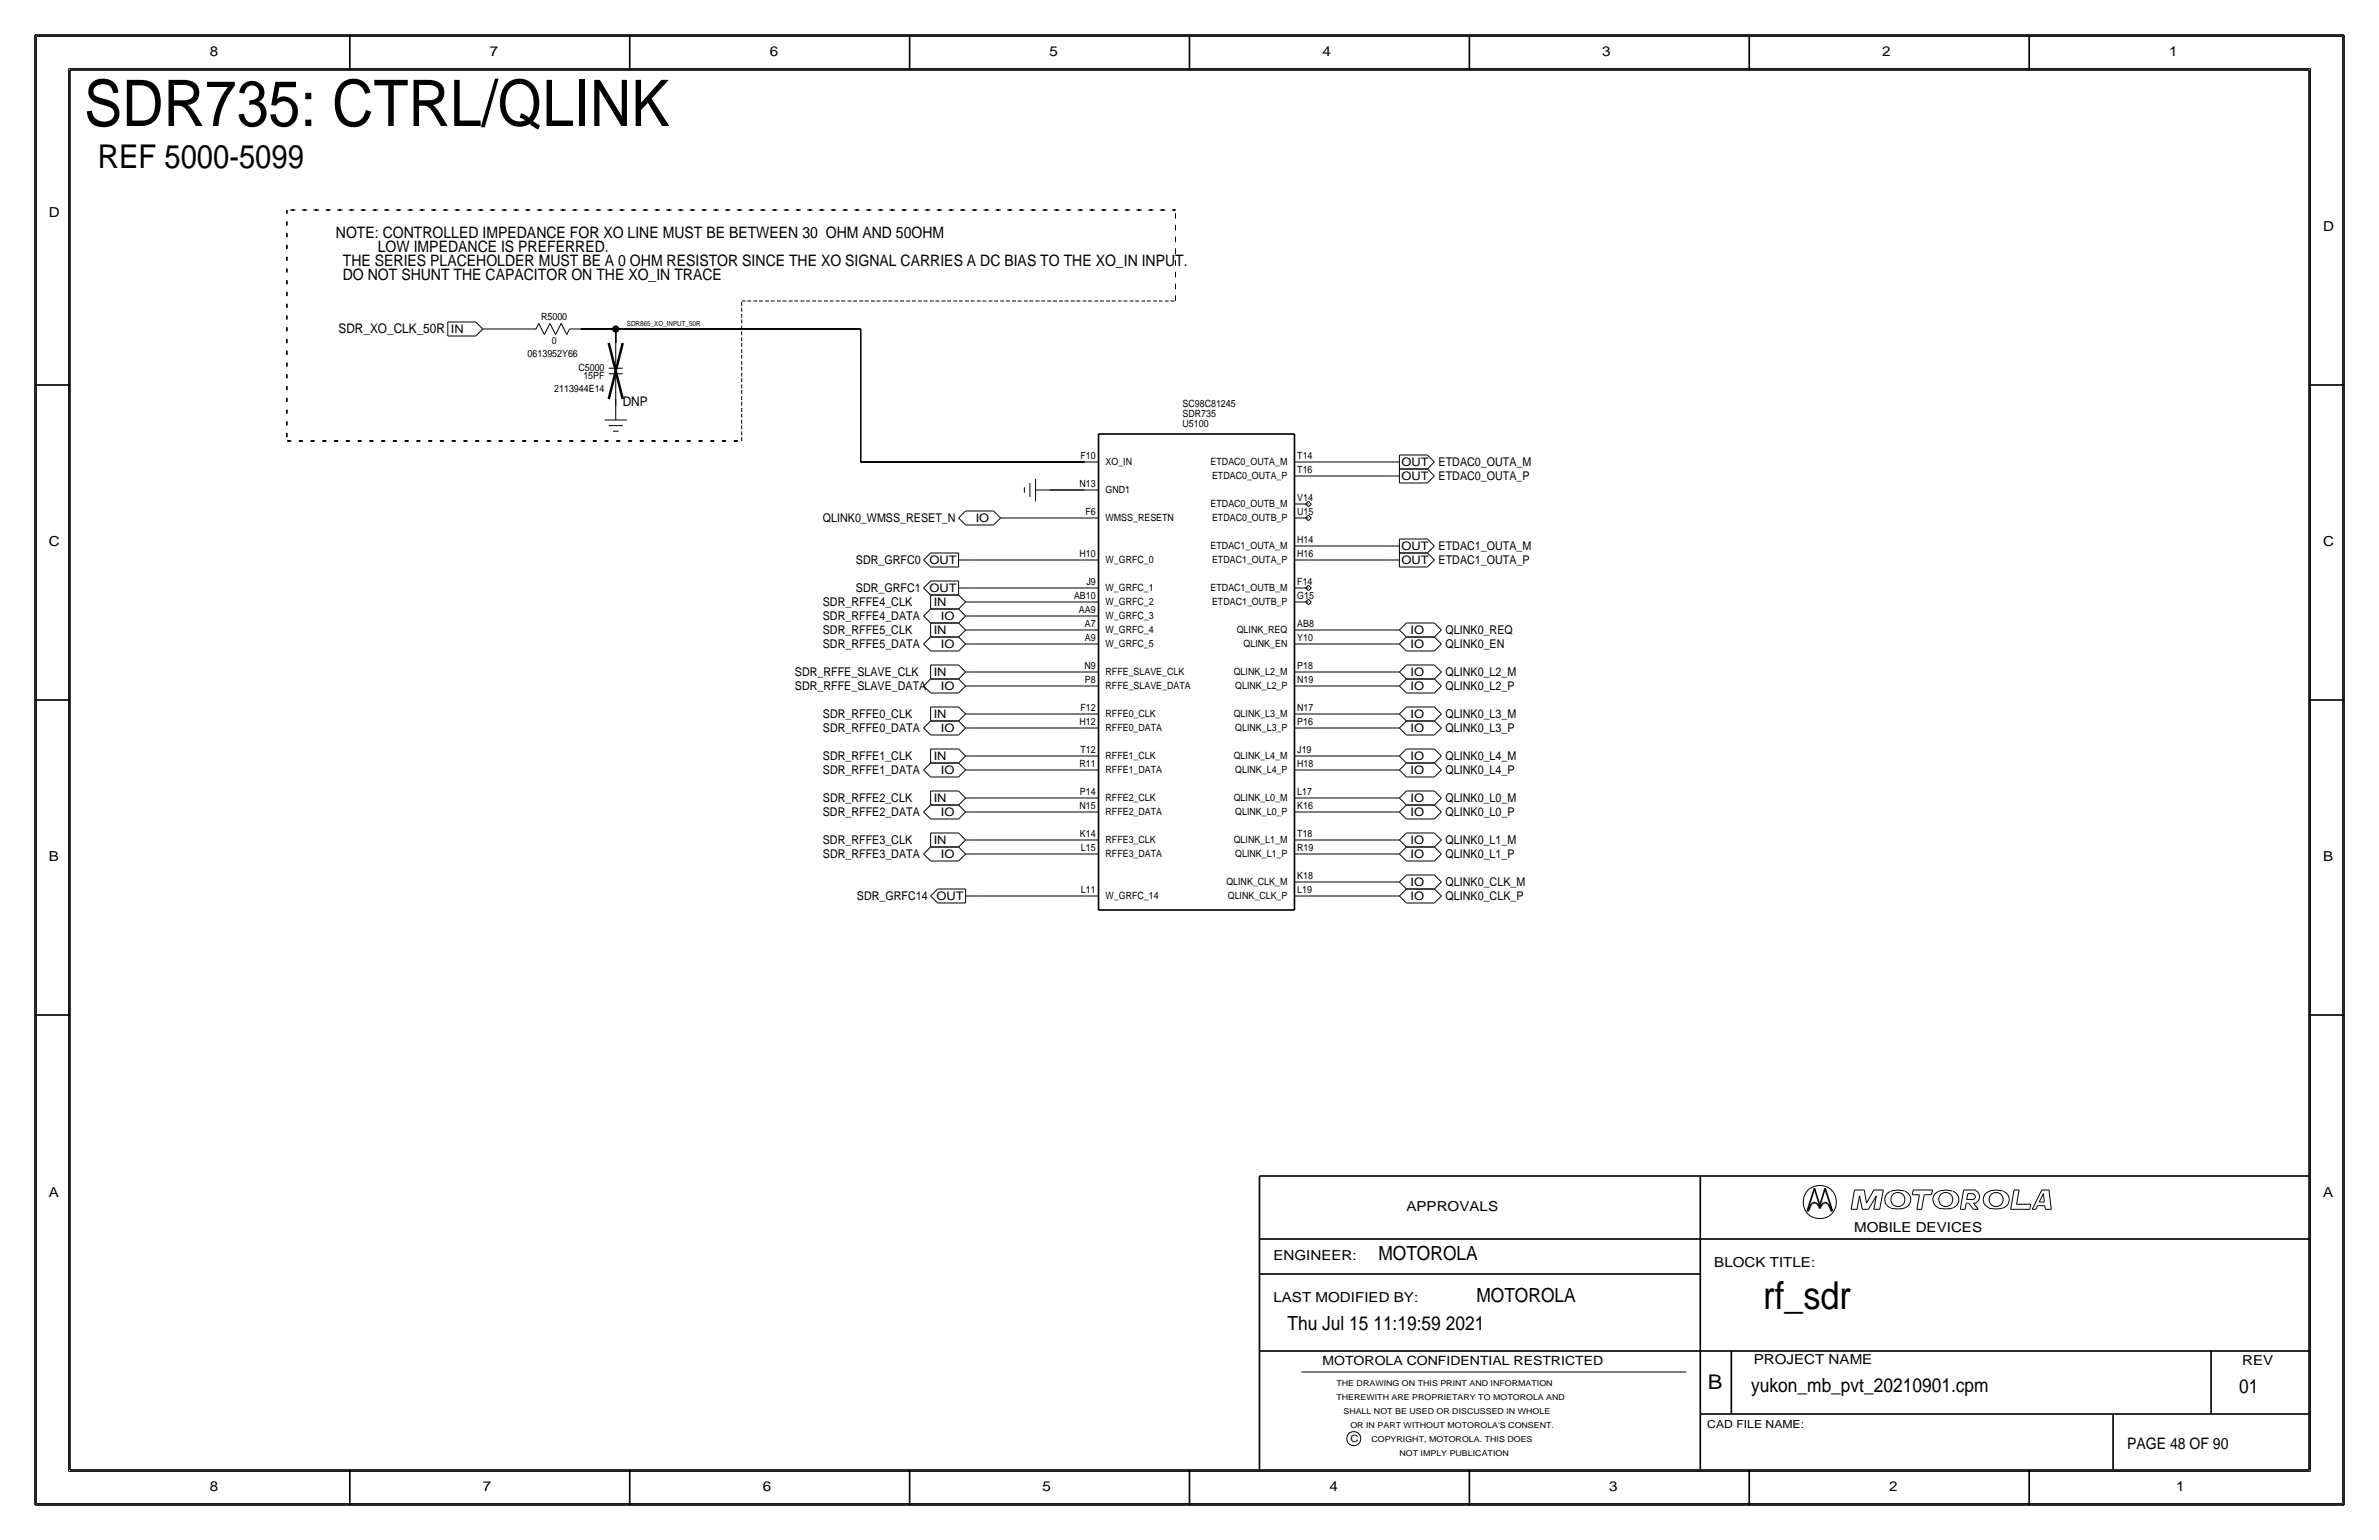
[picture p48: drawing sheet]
<svg xmlns="http://www.w3.org/2000/svg" width="432mm" height="279mm" viewBox="0 0 432 279" stroke-linecap="round" stroke-linejoin="round" font-family="sans-serif">
<defs><g id="words">
<text font-size="11.7" x="15.2" y="22.9">SDR735: CTRL/QLINK</text>
<text font-size="7" x="320" y="237.5">rf_sdr</text>
<text font-size="5.9" x="17.8" y="30.5">REF 5000-5099</text>
<text font-size="3.7" x="310" y="252.1">B</text>
<g font-size="3.5">
<text x="250.2" y="228.6">MOTOROLA</text>
<text x="268" y="236.2">MOTOROLA</text>
<text x="233.7" y="241.3">Thu Jul 15 11:19:59 2021</text>
<text x="317.9" y="252.6">yukon_mb_pvt_20210901.cpm</text>
<text x="406.4" y="252.7">01</text>
</g>
<g font-size="2.9">
<text x="61" y="43.2">NOTE: CONTROLLED IMPEDANCE FOR XO LINE MUST BE BETWEEN 30 OHM AND 50OHM</text>
<text x="68.6" y="45.7">LOW IMPEDANCE IS PREFERRED.</text>
<text x="62.2" y="48.3">THE SERIES PLACEHOLDER MUST BE A 0 OHM RESISTOR SINCE THE XO SIGNAL CARRIES A DC BIAS TO THE XO_IN INPUT.</text>
<text x="62.2" y="50.8">DO NOT SHUNT THE CAPACITOR ON THE XO_IN TRACE</text>
<text x="386.1" y="262.9">PAGE 48 OF 90</text>
</g>
<g font-size="2.5">
<text x="38.1" y="10.2">8</text>
<text x="88.9" y="10.2">7</text>
<text x="139.7" y="10.2">6</text>
<text x="190.5" y="10.2">5</text>
<text x="240" y="10.2">4</text>
<text x="290.8" y="10.2">3</text>
<text x="341.6" y="10.2">2</text>
<text x="393.7" y="10.2">1</text>
<text x="8.9" y="39.4">D</text>
<text x="421.6" y="41.9">D</text>
<text x="8.9" y="99.1">C</text>
<text x="421.6" y="99.1">C</text>
<text x="8.9" y="156.2">B</text>
<text x="421.6" y="156.2">B</text>
<text x="8.9" y="217.2">A</text>
<text x="255.3" y="219.7">APPROVALS</text>
<text x="421.6" y="217.2">A</text>
<text x="336.5" y="223.5">MOBILE DEVICES</text>
<text x="231.1" y="228.6">ENGINEER:</text>
<text x="311.1" y="229.9">BLOCK TITLE:</text>
<text x="231.1" y="236.2">LAST MODIFIED BY:</text>
<text x="318.3" y="247.5">PROJECT NAME</text>
<text x="407" y="247.6">REV</text>
<text x="38.1" y="270.5">8</text>
<text x="87.6" y="270.5">7</text>
<text x="138.4" y="270.5">6</text>
<text x="189.2" y="270.5">5</text>
<text x="241.3" y="270.5">4</text>
<text x="292.1" y="270.5">3</text>
<text x="342.9" y="270.5">2</text>
<text x="395" y="270.5">1</text>
</g>
<g font-size="2.4">
<text x="61.5" y="60.5">SDR_XO_CLK_50R</text>
<text x="113" y="73.7">DNP</text>
</g>
<text font-size="2.3" x="240" y="247.6">MOTOROLA CONFIDENTIAL RESTRICTED</text>
<g font-size="2.2">
<text x="261.1" y="84.6">ETDAC0_OUTA_M</text>
<text x="261.1" y="87.1">ETDAC0_OUTA_P</text>
<text x="149.4" y="94.7">QLINK0_WMSS_RESET_N</text>
<text x="261.1" y="99.8">ETDAC1_OUTA_M</text>
<text x="155.4" y="107.4">SDR_GRFC1</text>
<text x="155.4" y="102.4">SDR_GRFC0</text>
<text x="261.1" y="102.4">ETDAC1_OUTA_P</text>
<text x="149.4" y="112.5">SDR_RFFE4_DATA</text>
<text x="149.4" y="110">SDR_RFFE4_CLK</text>
<text x="149.4" y="117.6">SDR_RFFE5_DATA</text>
<text x="149.4" y="115.1">SDR_RFFE5_CLK</text>
<text x="262.4" y="115.1">QLINK0_REQ</text>
<text x="262.4" y="117.6">QLINK0_EN</text>
<text x="144.3" y="125.2">SDR_RFFE_SLAVE_DATA</text>
<text x="144.3" y="122.7">SDR_RFFE_SLAVE_CLK</text>
<text x="262.4" y="122.7">QLINK0_L2_M</text>
<text x="262.4" y="125.2">QLINK0_L2_P</text>
<text x="149.4" y="130.3">SDR_RFFE0_CLK</text>
<text x="262.4" y="130.3">QLINK0_L3_M</text>
<text x="149.4" y="137.9">SDR_RFFE1_CLK</text>
<text x="149.4" y="132.8">SDR_RFFE0_DATA</text>
<text x="262.4" y="132.8">QLINK0_L3_P</text>
<text x="262.4" y="137.9">QLINK0_L4_M</text>
<text x="149.4" y="140.5">SDR_RFFE1_DATA</text>
<text x="262.4" y="140.5">QLINK0_L4_P</text>
<text x="149.4" y="148.1">SDR_RFFE2_DATA</text>
<text x="149.4" y="145.5">SDR_RFFE2_CLK</text>
<text x="262.4" y="148.1">QLINK0_L0_P</text>
<text x="262.4" y="145.5">QLINK0_L0_M</text>
<text x="149.4" y="153.2">SDR_RFFE3_CLK</text>
<text x="149.4" y="155.7">SDR_RFFE3_DATA</text>
<text x="262.4" y="153.2">QLINK0_L1_M</text>
<text x="262.4" y="155.7">QLINK0_L1_P</text>
<text x="262.4" y="160.8">QLINK0_CLK_M</text>
<text x="155.5" y="163.3">SDR_GRFC14</text>
<text x="262.4" y="163.3">QLINK0_CLK_P</text>
</g>
<g font-size="2.1">
<text x="81.8" y="60.4">IN</text>
<text x="254.4" y="84.6">OUT</text>
<text x="254.4" y="87.2">OUT</text>
<text x="177.1" y="94.7">IO</text>
<text x="254.4" y="99.9">OUT</text>
<text x="168.7" y="107.5">OUT</text>
<text x="168.7" y="102.4">OUT</text>
<text x="254.4" y="102.4">OUT</text>
<text x="169.5" y="109.9">IN</text>
<text x="170.7" y="112.5">IO</text>
<text x="169.5" y="115">IN</text>
<text x="170.7" y="117.6">IO</text>
<text x="256" y="115">IO</text>
<text x="256" y="117.6">IO</text>
<text x="169.5" y="122.6">IN</text>
<text x="170.7" y="125.2">IO</text>
<text x="256" y="122.6">IO</text>
<text x="256" y="125.2">IO</text>
<text x="169.5" y="130.3">IN</text>
<text x="256" y="130.3">IO</text>
<text x="169.5" y="137.9">IN</text>
<text x="170.7" y="132.8">IO</text>
<text x="256" y="132.8">IO</text>
<text x="256" y="137.9">IO</text>
<text x="170.7" y="140.4">IO</text>
<text x="256" y="140.4">IO</text>
<text x="169.5" y="145.5">IN</text>
<text x="170.7" y="148">IO</text>
<text x="256" y="148">IO</text>
<text x="256" y="145.5">IO</text>
<text x="169.5" y="153.1">IN</text>
<text x="170.7" y="155.7">IO</text>
<text x="256" y="153.1">IO</text>
<text x="256" y="155.7">IO</text>
<text x="256" y="160.7">IO</text>
<text x="169.9" y="163.4">OUT</text>
<text x="256" y="163.3">IO</text>
</g>
<text font-size="2" x="309.9" y="259.1">CAD FILE NAME:</text>
<g font-size="1.8">
<text x="98.2" y="58.1">R5000</text>
<text x="95.8" y="64.8">0613952Y66</text>
<text x="100.1" y="62.3">0</text>
<text x="100.6" y="71.1">2113944E14</text>
<text x="105" y="67.3">C5000</text>
<text x="105.9" y="68.8">15PF</text>
<text x="214.6" y="77.5">U5100</text>
<text x="214.6" y="75.6">SDR735</text>
<text x="214.6" y="73.8">SC98C81245</text>
<text x="196.1" y="83.3">F10</text>
<text x="235.5" y="83.3">T14</text>
<text x="195.9" y="88.4">N13</text>
<text x="200.7" y="84.4">XO_IN</text>
<text x="200.7" y="89.5">GND1</text>
<text x="219.7" y="84.4">ETDAC0_OUTA_M</text>
<text x="220" y="87">ETDAC0_OUTA_P</text>
<text x="235.5" y="85.9">T16</text>
<text x="197" y="93.5">F6</text>
<text x="200.7" y="94.6">WMSS_RESETN</text>
<text x="219.7" y="92">ETDAC0_OUTB_M</text>
<text x="220" y="94.6">ETDAC0_OUTB_P</text>
<text x="235.5" y="90.9">V14</text>
<text x="235.5" y="93.5">U15</text>
<text x="195.9" y="101.1">H10</text>
<text x="219.7" y="99.7">ETDAC1_OUTA_M</text>
<text x="235.5" y="98.6">H14</text>
<text x="235.5" y="101.1">H16</text>
<text x="197.2" y="106.2">J9</text>
<text x="200.7" y="102.2">W_GRFC_0</text>
<text x="200.7" y="107.3">W_GRFC_1</text>
<text x="219.7" y="107.3">ETDAC1_OUTB_M</text>
<text x="220" y="102.2">ETDAC1_OUTA_P</text>
<text x="235.5" y="106.2">F14</text>
<text x="194.9" y="108.7">AB10</text>
<text x="195.8" y="111.3">AA9</text>
<text x="196.9" y="113.8">A7</text>
<text x="200.7" y="109.8">W_GRFC_2</text>
<text x="200.7" y="112.4">W_GRFC_3</text>
<text x="220" y="109.8">ETDAC1_OUTB_P</text>
<text x="235.5" y="108.7">G15</text>
<text x="235.5" y="113.8">AB8</text>
<text x="196.9" y="116.3">A9</text>
<text x="200.7" y="117.4">W_GRFC_5</text>
<text x="200.7" y="114.9">W_GRFC_4</text>
<text x="224.5" y="114.9">QLINK_REQ</text>
<text x="225.7" y="117.4">QLINK_EN</text>
<text x="235.5" y="116.3">Y10</text>
<text x="196.8" y="121.4">N9</text>
<text x="196.9" y="124">P8</text>
<text x="200.7" y="125.1">RFFE_SLAVE_DATA</text>
<text x="200.7" y="122.5">RFFE_SLAVE_CLK</text>
<text x="223.9" y="122.5">QLINK_L2_M</text>
<text x="224.2" y="125.1">QLINK_L2_P</text>
<text x="235.5" y="121.4">P18</text>
<text x="235.5" y="124">N19</text>
<text x="195.9" y="131.6">H12</text>
<text x="196.1" y="129">F12</text>
<text x="200.7" y="130.1">RFFE0_CLK</text>
<text x="223.9" y="130.1">QLINK_L3_M</text>
<text x="235.5" y="129">N17</text>
<text x="235.5" y="131.6">P16</text>
<text x="196.1" y="136.7">T12</text>
<text x="200.7" y="132.7">RFFE0_DATA</text>
<text x="200.7" y="137.8">RFFE1_CLK</text>
<text x="223.9" y="137.8">QLINK_L4_M</text>
<text x="224.2" y="132.7">QLINK_L3_P</text>
<text x="235.5" y="136.7">J19</text>
<text x="195.9" y="139.2">R11</text>
<text x="200.7" y="140.3">RFFE1_DATA</text>
<text x="224.2" y="140.3">QLINK_L4_P</text>
<text x="235.5" y="139.2">H18</text>
<text x="195.9" y="146.8">N15</text>
<text x="196" y="144.3">P14</text>
<text x="200.7" y="145.4">RFFE2_CLK</text>
<text x="200.7" y="147.9">RFFE2_DATA</text>
<text x="223.9" y="145.4">QLINK_L0_M</text>
<text x="224.2" y="147.9">QLINK_L0_P</text>
<text x="235.5" y="144.3">L17</text>
<text x="235.5" y="146.8">K16</text>
<text x="196" y="151.9">K14</text>
<text x="196.2" y="154.4">L15</text>
<text x="200.7" y="155.6">RFFE3_DATA</text>
<text x="200.7" y="153">RFFE3_CLK</text>
<text x="223.9" y="153">QLINK_L1_M</text>
<text x="224.2" y="155.5">QLINK_L1_P</text>
<text x="235.5" y="151.9">T18</text>
<text x="235.5" y="154.4">R19</text>
<text x="222.6" y="160.6">QLINK_CLK_M</text>
<text x="235.5" y="159.5">K18</text>
<text x="196.2" y="162.1">L11</text>
<text x="200.7" y="163.2">W_GRFC_14</text>
<text x="222.9" y="163.2">QLINK_CLK_P</text>
<text x="235.5" y="162.1">L19</text>
<text x="245.1" y="261.6">C</text>
</g>
<g font-size="1.5">
<text x="242.6" y="251.5">THE DRAWING ON THIS PRINT AND INFORMATION</text>
<text x="242.6" y="254">THEREWITH ARE PROPRIETARY TO MOTOROLA AND</text>
<text x="243.8" y="256.5">SHALL NOT BE USED OR DISCUSSED IN WHOLE</text>
<text x="245.1" y="259.1">OR IN PART WITHOUT MOTOROLA'S CONSENT.</text>
<text x="248.9" y="261.6">COPYRIGHT, MOTOROLA. THIS DOES</text>
<text x="254" y="264.2">NOT IMPLY PUBLICATION</text>
</g>
<text font-size="1.3" x="113.8" y="59.2">SDR865_XO_INPUT_50R</text>
</g></defs>
<!-- layer: Nets -->
<g fill="none" stroke="#000" stroke-width=".18">
<path d="M88.9 59.7h6.3zM105.4 59.7h6.4zM111.8 59.7v2.5zM111.8 59.7h44.4zM156.2 59.7v24.1zM111.8 72.4v1.3zM156.2 83.8h40.6zM182.9 94h14zM190.5 88.9h6.3zM237.5 83.8h14zM237.5 86.4h14zM237.5 99.1h14z"/>
<path d="M176.5 106.7h20.3zM176.5 109.2h20.3zM176.5 101.6h20.3zM176.5 111.8h20.3zM176.5 114.3h20.3zM176.5 116.8h20.3zM237.5 114.3h15.2zM237.5 116.8h15.2zM237.5 101.6h14zM176.5 124.5h20.3zM176.5 121.9h20.3zM176.5 129.5h20.3z"/>
<path d="M176.5 132.1h20.3zM176.5 137.2h20.3zM176.5 139.7h20.3zM237.5 132.1h15.2zM237.5 129.5h15.2zM237.5 137.2h15.2zM237.5 139.7h15.2zM237.5 121.9h15.2zM237.5 124.5h15.2zM176.5 152.4h20.3zM176.5 144.8h20.3zM176.5 154.9h20.3z"/>
<path d="M176.5 147.3h20.3zM237.5 147.3h15.2zM237.5 144.8h15.2zM237.5 152.4h15.2zM237.5 154.9h15.2zM177.8 162.6h19zM237.5 162.6h15.2zM237.5 160h15.2z"/>
</g>
<path d="M52.1 38.1h161.3zM52.1 38.1v41.9zM213.4 38.1v16.5zM134.6 54.6v25.4zM134.6 54.6h78.8zM52.1 80h82.5z" fill="none" stroke="#000" stroke-width=".18" stroke-dasharray=".7 1.4" stroke-linecap="butt"/>
<circle cx="111.8" cy="59.7" r=".56" fill="#000" stroke="#000" stroke-width=".18"/>
<!-- layer: Components -->
<g fill="none" stroke="#000" stroke-width=".18">
<path d="M81.3 58.4h5.1zM81.3 58.4v2.6zM86.4 58.4l1.2 1.3zM87.6 59.7l-1.2 1.3zM87.6 59.7h1.3zM95.3 59.7h2zM97.8 58.7l1 2zM97.8 58.7l-.5 1zM99.8 58.7l-1 2zM99.8 58.7l1 2zM101.9 58.7l-1.1 2zM101.9 58.7l1 2z"/>
<path d="M103.4 59.7l-.5 1zM103.4 59.7h2zM81.3 61h5.1zM109.7 76.2h4.1zM110.5 67.8h2.5zM110.5 77.2h2.5zM110.5 66.8h2.5zM111.3 78.2h1zM111.8 67.8v4.6zM111.8 62.2v4.6zM111.8 73.7v2.5zM174 94l1.3 1.3z"/>
<path d="M175.3 92.7l-1.3 1.3zM175.3 95.2h5zM175.3 92.7h5zM180.3 92.7l1.3 1.3zM181.6 94h1.3zM181.6 94l-1.3 1.3zM185.9 88.4v1zM186.9 87.6v2.6zM188 88.9h2.5zM188 86.9v4zM196.8 94h2.6zM196.8 88.9h2.6z"/>
<path d="M196.8 83.8h2.6zM235 99.1h2.5zM235 94h2.5zM235 91.4h2.5zM235 86.4h2.5zM235 83.8h2.5zM237 94l.5-.5zM237 91.4l.5-.5zM237 94l.5 .5zM237 91.4l.5 .5zM237.5 93.5l.5 .5zM237.5 90.9l.5 .5z"/>
<path d="M238 94l-.5 .5zM238 91.4l-.5 .5zM251.5 83.8h2.5zM251.5 86.4h2.5zM251.5 99.1h2.5zM254 82.5h5.1zM254 85.1h5.1zM254 82.6v2.5zM254 87.6h5.1zM254 85.1v2.5zM254 97.8h5.1zM254 97.8v2.5z"/>
<path d="M259.1 82.5l1.3 1.3zM259.1 85.1l1.3 1.3zM259.1 97.8l1.3 1.3zM260.3 83.8l-1.2 1.3zM260.3 86.4l-1.2 1.2zM260.3 99.1l-1.2 1.2zM167.6 111.8l1.3 1.2zM167.6 116.8l1.3 1.3zM167.6 106.7l1.3 1.2zM167.6 101.6l1.3 1.3zM168.9 110.5l-1.3 1.3zM168.9 115.6l-1.3 1.2z"/>
<path d="M168.9 107.9h5.1zM168.9 108v2.5zM168.9 110.5h5.1zM168.9 113h5.1zM168.9 113v2.6zM168.9 115.6h5.1zM168.9 105.4l-1.3 1.3zM168.9 100.3l-1.3 1.3zM168.9 118.1h5.1zM168.9 105.4h5.1zM168.9 100.3h5.1zM168.9 102.9h5.1z"/>
<path d="M174 110.5l1.3 1.3zM174 115.6l1.3 1.2zM174 107.9l1.3 1.3zM174 113l1.3 1.3zM174 106.7h2.5zM174 105.4v2.5zM174 101.6h2.5zM174 100.3v2.6zM175.3 111.8h1.2zM175.3 111.8l-1.3 1.2zM175.3 116.8h1.2zM175.3 116.8l-1.3 1.3z"/>
<path d="M175.3 109.2l-1.3 1.3zM175.3 114.3l-1.3 1.3zM175.3 109.2h1.2zM175.3 114.3h1.2zM196.8 116.8h2.6zM196.8 114.3h2.6zM196.8 111.8h2.6zM196.8 109.2h2.6zM196.8 106.7h2.6zM196.8 101.6h2.6zM235 116.8h2.5zM235 114.3h2.5z"/>
<path d="M235 109.2h2.5zM235 106.7h2.5zM235 101.6h2.5zM237 109.2l.5-.5zM237 106.7l.5-.5zM237 109.2l.5 .5zM237 106.7l.5 .5zM237.5 108.7l.5 .5zM237.5 106.2l.5 .5zM238 109.2l-.5 .5zM238 106.7l-.5 .5zM251.5 101.6h2.5z"/>
<path d="M252.7 114.3h1.3zM252.7 116.8h1.3zM254 114.3l1.3 1.3zM254 116.8l1.3 1.3zM254 100.3h5.1zM254 102.9h5.1zM254 100.3v2.6zM255.3 115.6h5zM255.3 113h5zM255.3 113l-1.3 1.3zM255.3 118.1h5zM255.3 115.6l-1.3 1.2z"/>
<path d="M259.1 100.3l1.3 1.3zM260.3 113l1.3 1.3zM260.3 115.6l1.3 1.2zM260.3 101.6l-1.2 1.3zM261.6 114.3l-1.3 1.3zM261.6 116.8l-1.3 1.3zM167.6 124.5l1.3 1.2zM167.6 132.1l1.3 1.2zM167.6 139.7l1.3 1.3zM168.9 123.2l-1.3 1.3zM168.9 135.9h5.1zM168.9 135.9v2.5z"/>
<path d="M168.9 138.4h5.1zM168.9 130.8l-1.3 1.3zM168.9 128.3h5.1zM168.9 128.3v2.5zM168.9 130.8h5.1zM168.9 120.7h5.1zM168.9 120.7v2.5zM168.9 123.2h5.1zM168.9 138.4l-1.3 1.3zM168.9 125.7h5.1zM168.9 133.3h5.1zM174 123.2l1.3 1.3z"/>
<path d="M174 135.9l1.3 1.3zM174 130.8l1.3 1.3zM174 128.3l1.3 1.2zM174 120.7l1.3 1.2zM174 138.4l1.3 1.3zM175.3 124.5h1.2zM175.3 124.5l-1.3 1.2zM175.3 137.2l-1.3 1.2zM175.3 132.1h1.2zM175.3 132.1l-1.3 1.2zM175.3 129.5l-1.3 1.3zM175.3 121.9l-1.3 1.3z"/>
<path d="M175.3 139.7h1.2zM175.3 139.7l-1.3 1.3zM175.3 137.2h1.2zM175.3 129.5h1.2zM175.3 121.9h1.2zM196.8 139.7h2.6zM196.8 137.2h2.6zM196.8 132.1h2.6zM196.8 129.5h2.6zM196.8 124.5h2.6zM196.8 121.9h2.6zM235 139.7h2.5z"/>
<path d="M235 137.2h2.5zM235 132.1h2.5zM235 129.5h2.5zM235 124.5h2.5zM235 121.9h2.5zM252.7 132.1h1.3zM252.7 129.5h1.3zM252.7 137.2h1.3zM252.7 139.7h1.3zM252.7 121.9h1.3zM252.7 124.5h1.3zM254 132.1l1.3 1.2z"/>
<path d="M254 129.5l1.3 1.3zM254 137.2l1.3 1.2zM254 139.7l1.3 1.3zM254 121.9l1.3 1.3zM254 124.5l1.3 1.2zM255.3 133.3h5zM255.3 130.8h5zM255.3 130.8l-1.3 1.3zM255.3 128.3h5zM255.3 128.3l-1.3 1.2zM255.3 138.4h5zM255.3 135.9h5z"/>
<path d="M255.3 135.9l-1.3 1.3zM255.3 138.4l-1.3 1.3zM255.3 123.2h5zM255.3 120.7h5zM255.3 120.7l-1.3 1.2zM255.3 125.7h5zM255.3 123.2l-1.3 1.3zM260.3 130.8l1.3 1.3zM260.3 128.3l1.3 1.2zM260.3 135.9l1.3 1.3zM260.3 138.4l1.3 1.3zM260.3 120.7l1.3 1.2z"/>
<path d="M260.3 123.2l1.3 1.3zM261.6 132.1l-1.3 1.2zM261.6 129.5l-1.3 1.3zM261.6 137.2l-1.3 1.2zM261.6 139.7l-1.3 1.3zM261.6 121.9l-1.3 1.3zM261.6 124.5l-1.3 1.2zM167.6 154.9l1.3 1.3zM167.6 147.3l1.3 1.3zM168.9 151.1h5.1zM168.9 151.1v2.6zM168.9 153.7h5.1z"/>
<path d="M168.9 143.5h5.1zM168.9 143.5v2.5zM168.9 146h5.1zM168.9 153.7l-1.3 1.2zM168.9 146l-1.3 1.3zM168.9 141h5.1zM168.9 156.2h5.1zM168.9 148.6h5.1zM174 151.1l1.3 1.3zM174 143.5l1.3 1.3zM174 153.7l1.3 1.2zM174 146l1.3 1.3z"/>
<path d="M175.3 152.4l-1.3 1.3zM175.3 144.8l-1.3 1.2zM175.3 154.9h1.2zM175.3 154.9l-1.3 1.3zM175.3 147.3h1.2zM175.3 147.3l-1.3 1.3zM175.3 152.4h1.2zM175.3 144.8h1.2zM196.8 154.9h2.6zM196.8 152.4h2.6zM196.8 147.3h2.6zM196.8 144.8h2.6z"/>
<path d="M235 154.9h2.5zM235 152.4h2.5zM235 147.3h2.5zM235 144.8h2.5zM252.7 147.3h1.3zM252.7 144.8h1.3zM252.7 152.4h1.3zM252.7 154.9h1.3zM254 147.3l1.3 1.3zM254 144.8l1.3 1.2zM254 152.4l1.3 1.3zM254 154.9l1.3 1.3z"/>
<path d="M255.3 158.8h5zM255.3 158.8l-1.3 1.2zM255.3 148.6h5zM255.3 146h5zM255.3 146l-1.3 1.3zM255.3 143.5h5zM255.3 143.5l-1.3 1.3zM255.3 141h5zM255.3 153.7h5zM255.3 151.1h5zM255.3 151.1l-1.3 1.3zM255.3 156.2h5z"/>
<path d="M255.3 153.7l-1.3 1.2zM260.3 158.8l1.3 1.2zM260.3 146l1.3 1.3zM260.3 143.5l1.3 1.3zM260.3 151.1l1.3 1.3zM260.3 153.7l1.3 1.2zM261.6 147.3l-1.3 1.3zM261.6 144.8l-1.3 1.2zM261.6 152.4l-1.3 1.3zM261.6 154.9l-1.3 1.3zM168.9 162.6l1.3 1.2zM170.2 161.3h5.1z"/>
<path d="M170.2 163.8h5.1zM170.2 161.3l-1.3 1.3zM175.3 162.6h2.5zM175.3 161.3v2.5zM196.8 162.6h2.6zM235 162.6h2.5zM235 160h2.5zM252.7 162.6h1.3zM252.7 160h1.3zM254 162.6l1.3 1.2zM254 160l1.3 1.3zM255.3 163.8h5z"/>
<path d="M255.3 161.3h5zM255.3 161.3l-1.3 1.3zM260.3 161.3l1.3 1.3zM261.6 162.6l-1.3 1.2zM261.6 160l-1.3 1.3z"/>
</g>
<path d="M199.4 78.7h35.6zM199.4 78.7v86.4zM234.9 78.7v86.4zM199.4 165.1h35.6z" fill="none" stroke="#000" stroke-width=".3"/>
<path d="M110.5 62.2l2.5 10.2zM113 62.2l-2.5 10.2z" fill="none" stroke="#000" stroke-width=".45"/>
<!-- layer: Page Border and Title Block -->
<g fill="none" stroke="#000" stroke-width=".3">
<path d="M6.3 6.4v266.7zM6.4 6.4h419zM12.7 12.7h406.4zM12.7 12.7v254zM63.5 6.4v6.3zM114.3 6.4v6.3zM165.1 6.4v6.3zM215.9 6.3v6.4zM266.7 6.4v6.3zM317.5 6.4v6.3zM368.3 6.4v6.3zM419.1 12.7v254z"/>
<path d="M425.4 6.4v266.7zM6.3 69.8h6.4zM419.1 69.8h6.3zM6.3 127h6.4zM419.1 127h6.3zM6.3 184.1h6.4zM419.1 184.1h6.3zM228.6 213.4v53.3zM228.6 213.4h190.5zM308.6 213.4v53.3zM328 219.7h.2zM328.4 219.4l-.2 .3z"/>
<path d="M328.6 218.8l-.2 .6zM328.8 218.5l-.2 .3zM329 218.3l.2-.1zM329 218.3l-.2 .2zM329.2 218.2h.2zM329.3 215.6l-1.3 4.1zM329.3 215.6l1 3.1zM329.4 218.2l.2 .1zM329.6 218.3l.3 .2zM329.9 218.5l.2 .3zM330.1 218.8l.2 .5zM330.5 218.8l-.2 .5z"/>
<path d="M330.8 218.5l-.3 .3zM331 218.3l-.2 .2zM331 218.3l.2-.1zM331.2 218.2h.2zM331.3 215.6l1.3 4.1zM331.3 215.6l-1 3.1zM331.4 218.2l.2 .1zM331.6 218.3l.2 .2zM331.8 218.5l.2 .3zM332 218.8l.3 .6zM332.3 219.4l.1 .3zM332.4 219.7h.2z"/>
<path d="M228.6 231.1h80zM228.6 224.8h190.5zM228.6 245.1h190.5zM308.6 256.5h110.5zM314.2 245.1v11.4zM383.5 256.5v10.2zM401.3 245.1v11.4zM6.4 273h419zM12.7 266.7h406.4zM63.5 266.7v6.4zM114.3 266.7v6.4zM165.1 266.7v6.4z"/>
<path d="M215.9 266.7v6.3zM266.7 266.7v6.4zM317.5 266.7v6.4zM368.3 266.7v6.4z"/>
</g>
<g fill="none" stroke="#000" stroke-width=".18">
<path d="M6.6 6.6h418.6zM6.6 6.6v266.2zM12.4 12.4v254.6zM12.4 12.4h407zM419.4 12.4v254.6zM425.2 6.6v266.2zM336 219.4h1.1zM336.6 215.9h1.8zM336.6 215.9l-.6 3.5zM337.5 217l-.4 2.4zM337.5 217l.5 2.4zM338 219.4h1.1z"/>
<path d="M338.4 215.9l.4 2.4zM340.1 219.4h1.1zM340.1 215.9h1.7zM340.1 215.9l-1.3 2.4zM340.6 217l-1.5 2.4zM340.6 217l-.5 2.4zM341.8 215.9l-.6 3.5zM343.1 216.2a1.6 1.6 0 0 0-1 1.5 1.6 1.6 0 0 0 1.1 1.5M345.7 216.1h-.2a4 4 0 0 0-2.3 .1M345.7 216.2a1.59 1.59 0 0 1 1.1 1.5 1.59 1.59 0 0 1-1.1 1.5 5.1 5.1 0 0 1-2.5 0M347.1 216.8h1.3zM347.3 215.9l-.2 .9z"/>
<path d="M347.3 215.9h3.5zM347.9 219.4h.9zM348.4 216.8l-.5 2.6zM349.2 216.8l-.4 2.6zM349.2 216.8h1.4zM350.8 215.9l-.2 .9zM354.4 216.1a3.1 3.1 0 0 0-3.3 .7 1.62 1.62 0 0 0 .8 2.4M354.4 219.2a5.1 5.1 0 0 1-2.5 0M354.5 216.2a1.59 1.59 0 0 1 1 1.5 1.59 1.59 0 0 1-1 1.5M355.8 219.4h.9zM356.4 215.9h2.2zM356.4 215.9l-.6 3.5z"/>
<path d="M356.9 218.3l-.2 1.1zM356.9 218.3h.4zM357 217.6h1.2zM357.2 216.6l-.2 1zM357.2 216.6h1zM357.3 218.3l.9 1.1zM358.1 216.7a.5 .5 0 0 1 .4 .4 .5 .5 0 0 1-.4 .5M358.2 218.3l.9 1.1zM358.2 218.3h.4zM358.2 219.4h.9zM358.5 216a1.24 1.24 0 0 1 .8 1.1 1.24 1.24 0 0 1-.8 1.2M363.5 216.1a3.1 3.1 0 0 0-3.3 .7 1.62 1.62 0 0 0 .8 2.4"/>
<path d="M363.6 219.2a5.1 5.1 0 0 1-2.6 0M363.6 216.2a1.59 1.59 0 0 1 1.1 1.5 1.59 1.59 0 0 1-1.1 1.5M364.9 219.4h3.5zM365.6 215.9l-.7 3.5zM365.6 215.9h.9zM366 218.5h2.6zM366.5 215.9l-.5 2.6zM368.6 218.5l-.2 .9zM368.9 219.4h.6zM369.8 218.7h1.3zM369.8 218.7l-.3 .7zM370.1 218.1h.9z"/>
<path d="M370.6 215.9l-1.7 3.5zM370.6 215.9h1.3zM370.9 216.6l-.8 1.5zM370.9 216.6l.1 1.5zM371.1 218.7l.1 .7zM371.2 219.4h1.1zM371.9 215.9l.4 3.5zM236.2 248.9h69.9zM6.6 272.8h418.6zM12.4 267h407z"/>
<circle cx="330.3" cy="218.1" r="3"/>
<circle cx="344.5" cy="217.6" r="1.28"/>
<circle cx="353.2" cy="217.6" r="1.28"/>
<circle cx="362.3" cy="217.6" r="1.28"/>
<circle cx="245.7" cy="261" r="1.28"/>
</g>
<use href="#words"/>
</svg>
